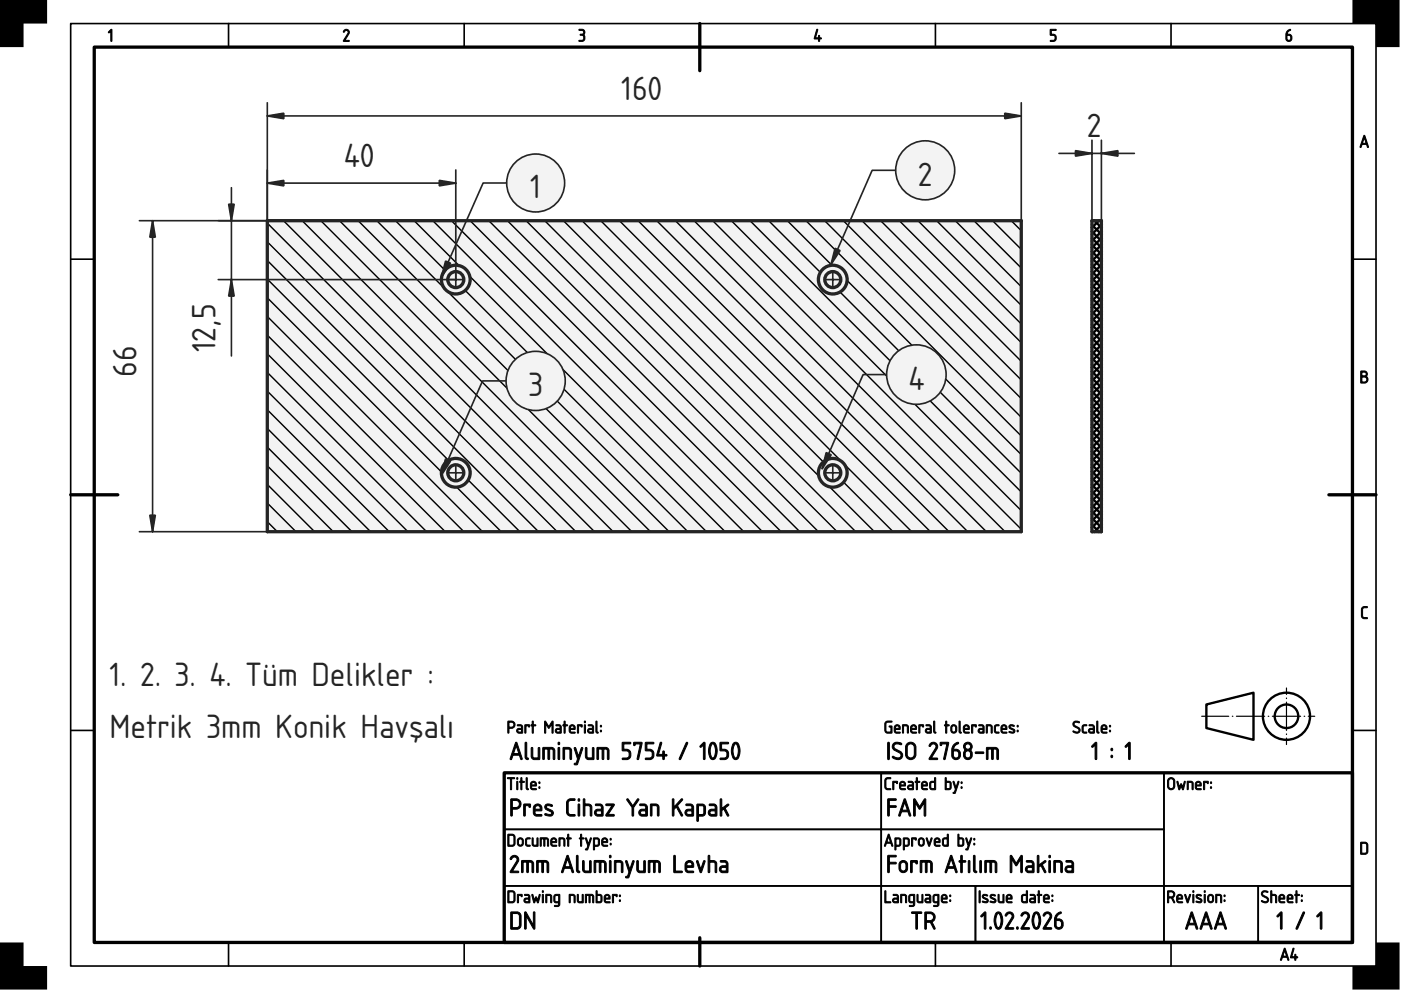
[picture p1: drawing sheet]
<svg xmlns="http://www.w3.org/2000/svg" width="297mm" height="210mm" viewBox="0 0 297 210" stroke-linecap="round" stroke-linejoin="round" font-family="sans-serif">
<defs><g id="words">
<g font-size="6.7" fill="#212529">
<text x="131.7" y="21.2">160</text>
<text x="230.4" y="29.1">2</text>
<text x="72.9" y="35.4">40</text>
<text x="194.6" y="39.4">2</text>
<text x="112.4" y="42">1</text>
<text x="45.7" y="74.7" transform="rotate(-90 45.7 74.7)">12,5</text>
<text x="29" y="79.9" transform="rotate(-90 29 79.9)">66</text>
<text x="192.6" y="82.7">4</text>
<text x="112" y="84">3</text>
<text x="23.2" y="145.4">1. 2. 3. 4. Tüm Delikler :</text>
<text x="23.2" y="156.5">Metrik 3mm Konik Havşalı</text>
</g>
</g></defs>
<path d="M20 10h266.7v189.8h-266.7zM148.4 5v10M15 104.9h10M281.8 104.9h9.9M106.9 163.9h179.8v35.9h-179.8zM148.4 198.8v6" fill="none" stroke="#000" stroke-width=".7"/>
<g fill="none" stroke="#000" stroke-width=".35">
<path d="M15 5h276.7v199.8h-276.7zM48.5 5v5M98.4 5v5M198.3 5v5M248.3 5v5M15 55h5M286.7 55h5M15 154.9h5M286.7 154.9h5M106.9 163.9h79.9v11.9h-79.9zM106.9 175.8h79.9v12h-79.9zM186.8 175.8h60v12h-60z"/>
<path d="M186.8 163.9h60v11.9h-60zM246.8 163.9h39.9v23.9h-39.9zM48.5 199.8v5M98.4 199.8v5M106.9 187.8h79.9v12h-79.9zM186.8 187.8h20v12h-20zM198.3 199.8v5M206.8 187.8h40v12h-40zM246.8 187.8h20v12h-20zM248.3 199.8v5M266.8 187.8h19.9v12h-19.9z"/>
</g>
<g fill="#000" stroke="#000" stroke-width=".21">
<path d="M23.5 6.3l.2 .1v2.2l-.1 .2-.1-.2v-2l-.4 .4-.1-.1zM72.9 6.4a.64 .64 0 0 1 .9-.1 .64 .64 0 0 1 .2 .9l-.9 1.4h.8l.1 .2h-1.2l.9-1.7a.44 .44 0 0 0-.2-.6 .44 .44 0 0 0-.6 .3l-.1-.1zM122.8 6.2a.75 .75 0 0 1 1 .2 .75 .75 0 0 1-.1 1 .82 .82 0 0 1 .2 1.1 .82 .82 0 0 1-1.2 .2l.1-.1a.76 .76 0 0 0 1-.7l-.1-.3-.7-.1v-.2a.47 .47 0 0 0 .7-.2 .47 .47 0 0 0-.2-.6l-.7-.1zM173.2 6.2l.2 .2-.5 1.6h.6l.2-.5 .1 .5 .4 .2-.4 .1-.1 .5-.2-.5-.9-.1zM222.7 6.2h1.1l.1 .1-.1 .2h-.9v.8a.8 .8 0 0 1 1 .5 .8 .8 0 0 1-.6 1l-.6-.1 .6-.1a.54 .54 0 0 0 .4-.6 .54 .54 0 0 0-.5-.5h-.5zM288.8 128.8l.3-.2h.8v.2l-.8 .1-.2 .2v1.4l.2 .4h.7l.1 .2-.8 .1-.4-.4-.1-1.6z"/>
<path d="M272.9 6.6l.6-.4 .1 .2a.79 .79 0 0 0-.6 .9 .75 .75 0 0 1 .9 .8 .75 .75 0 0 1-1.1 .5l-.2-.4a1.82 1.82 0 0 1 .3-1.6zM272.9 7.5v.7a.4 .4 0 0 0 .4 .4 .4 .4 0 0 0 .4-.4l-.2-.6z"/>
<path d="M289.2 28.7l.2 .1 .7 2.3-.1 .2-.3-.7h-.9l-.2 .7-.3-.1zM289.3 29.2l-.4 1.2h.7z"/>
<path d="M288.5 78.7l.7-.1a.65 .65 0 0 1 .7 .4 .65 .65 0 0 1-.2 .8 .77 .77 0 0 1 .3 .8 .77 .77 0 0 1-.6 .6h-.9zM288.7 80v1h.6a.52 .52 0 0 0 .5-.5 .52 .52 0 0 0-.5-.5zM288.7 78.9v.8h.6a.39 .39 0 0 0 .4-.4 .39 .39 0 0 0-.4-.4z"/>
<path d="M107.9 153.1v1.1h.6a.52 .52 0 0 0 .5-.6 .52 .52 0 0 0-.6-.5zM107.7 152.9h.1a1.18 1.18 0 0 1 1.2 .2 .78 .78 0 0 1 .1 .8 .78 .78 0 0 1-.6 .5h-.6v.9l-.2 .1zM109.9 154.8l-.1 .2 .2 .2h.6v-.5zM109.7 153.7h.8l.3 .5v1.2l-.8 .1a.52 .52 0 0 1-.5-.6 .52 .52 0 0 1 .5-.5h.6l-.1-.4-.8-.1zM111.3 153.7l1 .1-.1 .4-.2-.3h-.5v1.4l-.1 .2-.1-.2zM112.9 152.9l.2 .1v.7l.5 .1-.5 .1v1.4l-.1 .2-.2-.2v-1.4l-.2-.1 .2-.1zM115.5 152.9h.2l.7 1.2 .6-1.2h.2v2.5l-.2-.1v-1.8l-.6 .9-.7-.9v1.8l-.2 .1zM118 154.8v.2l.1 .2h.7v-.5zM117.9 153.7h.8l.3 .5v1.2l-.8 .1a.52 .52 0 0 1-.5-.6 .52 .52 0 0 1 .5-.5h.6l-.1-.4-.8-.1zM119.6 152.9l.2 .1v.7l.6 .1-.6 .1v1.4l-.1 .2-.1-.2v-1.4l-.3-.1 .3-.1zM121 154.1l-.1 .3h.8l-.2-.5zM120.9 153.8a.64 .64 0 0 1 .9 0 .64 .64 0 0 1 0 .9h-.9l.1 .5 1 .1-.8 .2a1.06 1.06 0 0 1-.3-1.7zM122.5 153.7l1 .1-.2 .4-.1-.3h-.5v1.4l-.2 .2-.1-.2zM123.9 153.7l.2 .1v1.5l-.1 .2-.1-.2zM123.9 153.1a.17 .17 0 0 1 .3 0 .17 .17 0 0 1-.3 0zM124.9 154.8l-.1 .2 .2 .2h.6v-.5zM124.7 153.7h.9l.3 .5-.1 1.2-.7 .1a.52 .52 0 0 1-.5-.6 .52 .52 0 0 1 .5-.5h.5v-.4l-.9-.1zM126.4 152.9l.2 .1v2l.2 .3-.1 .2-.3-.2-.1-.2zM127.3 154.9h.2v.2h-.2zM127.3 153.8h.2v.3h-.2z"/>
<path d="M109.3 157.4l.3 .1 1.1 3.3-.1 .3-.5-1h-1.3l-.4 .9-.3-.1zM109.4 158.1l-.5 1.7h1.1zM111.4 157.4h.2l.1 .2v2.8l.3 .5a.52 .52 0 0 1-.6-.1 .52 .52 0 0 1-.1-.6zM112.7 158.5h.2l.1 .2v1.8l.3 .2h.8v-2l.2-.2 .2 .2-.1 2.3-1.1 .1a.84 .84 0 0 1-.7-1.2zM115.1 158.5h1.8a.84 .84 0 0 1 .7 1.1v1.2l-.1 .2-.2-.2v-1.7l-.3-.3h-.5v2v.2h-.3v-2.2h-.8v2.1v.1h-.3zM118.4 158.5h.2l.1 .2v2.1l-.2 .2-.2-.2zM118.3 157.6a.25 .25 0 0 1 .5 0 .25 .25 0 0 1-.5 0zM119.4 158.5a1.44 1.44 0 0 1 1.8 .5v1.8l-.2 .2-.2-.2v-1.8l-.3-.2h-.8v2l-.2 .2a3.9 3.9 0 0 1-.1-2.5zM121.8 158.5l.3 .2 .5 1.6 .6-1.7 .2-.1 .2 .2-1.1 3.3-.3 .2-.4-.1-.1-.1 .4-.2 .3-.9zM124.2 158.5h.2l.1 .2v1.8l.3 .2h.8v-2l.2-.2 .1 .2v2.3l-1.1 .1a.84 .84 0 0 1-.7-1.2zM126.6 158.5h1.8a.84 .84 0 0 1 .7 1.1v1.2l-.1 .2-.2-.2-.1-1.7-.2-.3h-.5v2v.2h-.3v-2.2h-.8v2.1v.1h-.3zM132 157.4h1.5l.2 .2-.1 .1h-1.3v1.2a1.14 1.14 0 0 1 1.4 .7 1.14 1.14 0 0 1-.8 1.5h-.8l-.2-.2 .2-.2h.7a.77 .77 0 0 0 .6-.8 .77 .77 0 0 0-.6-.7h-.9zM134.4 157.4h1.5l.3 .1-.8 3.4-.1 .2-.2-.2 .7-3.2h-1.1l-.2 .4-.2-.2zM136.8 157.4h1.6l.2 .2-.1 .1h-1.3v1.2a1.14 1.14 0 0 1 1.4 .7 1.14 1.14 0 0 1-.8 1.5h-.8l-.2-.2 .2-.2h.7a.77 .77 0 0 0 .6-.8 .77 .77 0 0 0-.7-.7h-.8zM140 157.4h.3v.2l-.7 2.4h.9v-.6l.2-.2 .2 .2v.6h.3l.2 .1-.5 .2v.6l-.2 .2-.2-.2v-.6h-1.1l-.2-.2zM145.5 157.4h.3v.3l-1.4 3.2-.4 .1v-.3zM149.1 157.5l.2-.1 .2 .2v3.2l-.2 .2-.2-.2v-2.8l-.5 .4-.2-.1zM151 157.8l-.4 1.2a2.07 2.07 0 0 0 .5 1.7 2.3 2.3 0 0 0 .5-2.3l-.2-.5zM150.7 157.5a.84 .84 0 0 1 .9 .1 .84 .84 0 0 1 .4 .8l.1 .9a2.09 2.09 0 0 1-.8 1.7l-.2 .1a1.53 1.53 0 0 1-.9-1.7l.2-1.3zM152.7 157.4h1.6l.2 .2-.2 .1h-1.3v1.2a1.14 1.14 0 0 1 1.5 .7 1.14 1.14 0 0 1-.9 1.5h-.8l-.2-.2 .2-.2h.7a.77 .77 0 0 0 .6-.8 .77 .77 0 0 0-.6-.7h-.8zM155.8 157.8l-.4 1.2a2.07 2.07 0 0 0 .6 1.7 2.3 2.3 0 0 0 .4-2.3l-.2-.5zM155.6 157.5a.84 .84 0 0 1 .9 .1 .84 .84 0 0 1 .3 .8l.1 .9a2.09 2.09 0 0 1-.7 1.7l-.2 .1a1.53 1.53 0 0 1-.9-1.7l.1-1.3z"/>
<path d="M187.8 153.1l.4-.2h.9l-.1 .2-.9 .1-.3 .3v1.3l.3 .4h.8v-1l-.4-.2 .1-.1 .5 .1v1.4l-.9 .1-.5-.3-.1-1.7zM189.9 154.1l-.1 .3h.8l-.2-.5zM189.8 153.8a.64 .64 0 0 1 .9 0 .64 .64 0 0 1 .1 .9h-1l.2 .5 .9 .1-.8 .2a1.06 1.06 0 0 1-.3-1.7zM191.4 153.7a.88 .88 0 0 1 1.2 .5l-.1 1.3-.1-.2-.1-1.2-.7-.2v1.4l-.2 .1zM193.4 154.1l-.1 .3h.8l-.2-.5zM193.3 153.8a.64 .64 0 0 1 .8 0 .64 .64 0 0 1 .1 .9h-.9l.1 .5 .9 .1-.7 .2a1.06 1.06 0 0 1-.3-1.7zM194.8 153.7l1 .1-.1 .4-.1-.3h-.6v1.4l-.1 .2-.1-.2zM196.5 154.8v.2l.1 .2h.6v-.5zM196.3 153.7h.9l.3 .5-.1 1.2-.7 .1a.52 .52 0 0 1-.5-.6 .52 .52 0 0 1 .5-.5h.5v-.4l-.9-.1zM198 152.9l.2 .1v2l.3 .3-.2 .2-.3-.2-.1-.2zM200.5 152.9l.2 .1v.7l.6 .1-.6 .1v1.4l-.1 .2-.1-.2v-1.4l-.3-.1 .3-.1zM202 154l-.2 .8a.4 .4 0 0 0 .4 .4 .4 .4 0 0 0 .4-.4l-.1-.8zM201.8 153.8a.64 .64 0 0 1 1.1 .4v.6a.64 .64 0 0 1-.7 .6 .64 .64 0 0 1-.6-.6v-.7zM203.4 152.9l.2 .1v2l.2 .3-.1 .2-.3-.2-.1-.2zM204.6 154.1l-.1 .3h.8l-.2-.5zM204.5 153.8a.64 .64 0 0 1 .8 0 .64 .64 0 0 1 .1 .9h-.9l.1 .5 .9 .1-.8 .2a1.06 1.06 0 0 1-.2-1.7zM206 153.7l1 .1-.1 .4-.1-.3h-.6v1.4l-.1 .2-.1-.2zM207.7 154.8l-.1 .2 .2 .2h.6v-.5zM207.5 153.7h.9l.3 .5-.1 1.2-.7 .1a.52 .52 0 0 1-.5-.6 .52 .52 0 0 1 .5-.5h.5v-.4l-.9-.1zM209.1 153.7a.88 .88 0 0 1 1.3 .5l-.1 1.3-.2-.2v-1.2l-.8-.2v1.4l-.2 .1zM210.9 153.8l.8-.2 .1 .3a.52 .52 0 0 0-.6 0 .52 .52 0 0 0-.1 .6v.6l.7 .2a.65 .65 0 0 1-.8 .1 .65 .65 0 0 1-.2-.8zM212.6 154.1l-.1 .3h.7l-.2-.5zM212.4 153.8a.64 .64 0 0 1 .9 0 .64 .64 0 0 1 .1 .9h-.9l.1 .5 .9 .1-.8 .2a1.06 1.06 0 0 1-.3-1.7zM214 153.8a.61 .61 0 0 1 1 .2l-.6-.1-.2 .2 .7 .5a.52 .52 0 0 1 .2 .7 .52 .52 0 0 1-.8 .1l-.4-.1 .2-.2a.45 .45 0 0 0 .5 .2 .45 .45 0 0 0 .3-.4l-.9-.5-.1-.3zM215.7 154.9h.2v.2h-.2zM215.7 153.8h.2v.3h-.2z"/>
<path d="M227.7 153.1a.99 .99 0 0 1 1.2 0l-.1 .2a.6 .6 0 0 0-.7-.2 .6 .6 0 0 0-.3 .6l.8 .5a.73 .73 0 0 1 0 1.2 .73 .73 0 0 1-1.1-.4h.1a.61 .61 0 0 0 .7 .2 .61 .61 0 0 0 .4-.5l-1.1-.7-.1-.5zM229.5 153.8l.8-.2 .1 .3a.52 .52 0 0 0-.6 0 .52 .52 0 0 0-.1 .6v.6l.7 .2a.65 .65 0 0 1-.8 .1 .65 .65 0 0 1-.2-.8zM231.1 154.8l-.1 .2 .2 .2h.6v-.5zM230.9 153.7h.9l.2 .5v1.2l-.7 .1a.52 .52 0 0 1-.5-.6 .52 .52 0 0 1 .5-.5h.5v-.4l-.9-.1zM232.6 152.9l.2 .1v2l.2 .3-.1 .2-.3-.2-.1-.2zM233.8 154.1l-.1 .3h.8l-.2-.5zM233.7 153.8a.64 .64 0 0 1 .8 0 .64 .64 0 0 1 .1 .9h-.9l.1 .5 .9 .1-.8 .2a1.06 1.06 0 0 1-.2-1.7zM235.2 154.9h.2v.2h-.2zM235.2 153.8h.2v.3h-.2z"/>
<path d="M232.2 157.5l.2-.1 .1 .2v3.2l-.1 .2-.2-.2v-2.8l-.5 .4-.3-.1zM235.6 160.2h.3v.4h-.3zM235.6 158.7h.3v.4h-.3zM239.3 157.5l.2-.1 .1 .2v3.2l-.1 .2-.2-.2v-2.8l-.5 .4-.3-.1z"/>
<path d="M107.6 164.9h1.4l.1 .1-.6 .1v2.2l-.2 .2-.1-.2v-2.2h-.6zM109.6 165.7l.2 .1v1.5l-.1 .1-.2-.1zM109.5 165.1a.2 .2 0 0 1 .4 0 .2 .2 0 0 1-.4 0zM110.5 164.9l.2 .1v.7l.5 .1-.5 .1v1.4l-.2 .2-.1-.2v-1.4l-.2-.1 .2-.1zM111.6 164.9l.2 .1v2l.3 .3-.2 .2-.3-.2-.1-.2zM112.8 166l-.1 .4h.8l-.2-.5zM112.7 165.8a.64 .64 0 0 1 .8 0 .64 .64 0 0 1 .1 .9h-.9l.1 .5 .9 .1-.7 .2a1.06 1.06 0 0 1-.3-1.7zM114.3 166.8h.2v.3h-.2zM114.3 165.8h.2v.3h-.2z"/>
<path d="M107.9 177.1v2.1h.8l.3-.4-.1-1.4-.2-.3zM107.7 176.9h1.1l.4 .4v1.7l-.4 .4h-1.1zM110.1 178l-.2 .8a.4 .4 0 0 0 .5 .4 .4 .4 0 0 0 .3-.4l-.1-.8zM109.9 177.8a.64 .64 0 0 1 1.1 .4v.6a.64 .64 0 0 1-.7 .6 .64 .64 0 0 1-.6-.6v-.7zM111.5 177.8l.8-.2 .1 .2a.52 .52 0 0 0-.6 .1 .52 .52 0 0 0-.1 .6v.5l.7 .3a.65 .65 0 0 1-.8 .1 .65 .65 0 0 1-.2-.8zM112.8 177.7l.2 .1 .1 1.2 .2 .2h.5v-1.4l.2-.2 .1 .2v1.6h-1a1.76 1.76 0 0 1-.3-1.7zM114.6 177.6l1.4 .1a1.46 1.46 0 0 1 .2 1.7l-.1-.1-.1-1.3-.2-.1h-.3v1.4l-.1 .1-.1-.1v-1.4h-.5v1.4l-.3 .1zM117.1 178l-.1 .4h.8l-.2-.5zM117 177.8a.64 .64 0 0 1 .8 0 .64 .64 0 0 1 .1 .9h-.9l.1 .5 .9 .1-.7 .1a1.06 1.06 0 0 1-.3-1.6zM118.5 177.7a.88 .88 0 0 1 1.3 .5l-.1 1.2-.2-.1v-1.3l-.8-.1v1.4l-.2 .1zM120.4 176.9l.2 .1v.6l.5 .2-.5 .1v1.4l-.1 .1-.1-.1v-1.4l-.3-.1 .3-.2zM123.1 176.9l.2 .1v.6l.5 .2-.5 .1v1.4l-.1 .1-.1-.1v-1.4l-.3-.1 .3-.2zM124.1 177.7l.3 .1 .3 1.1 .5-1.2 .1-.1 .1 .2-.9 2.4-.4-.1 .3-.1 .2-.7zM126.1 177.9v1.3h.6l.2-.3-.1-.8-.1-.2zM125.8 177.7a.86 .86 0 0 1 1.3 .5v.3a.7 .7 0 0 1-.5 .9h-.5l-.1 .8h-.2zM127.9 178l-.1 .4h.8l-.2-.5zM127.8 177.8a.64 .64 0 0 1 .8 0 .64 .64 0 0 1 .1 .9h-.9l.1 .5 .9 .1-.7 .1a1.06 1.06 0 0 1-.3-1.6zM129.4 178.8h.2v.3h-.2zM129.4 177.8h.2v.3h-.2z"/>
<path d="M108.6 169.7v1.5h.8a.75 .75 0 0 0 .7-.8 .75 .75 0 0 0-.8-.7zM108.3 169.4h.2a1.69 1.69 0 0 1 1.7 .3 1.1 1.1 0 0 1 .2 1.2 1.1 1.1 0 0 1-1 .7h-.8v1.2v.2h-.3zM111.1 170.5h1.2l.2 .1-.2 .6-.1-.1-.1-.3h-.7v2l-.2 .2a3.9 3.9 0 0 1-.1-2.5zM113.6 171l-.2 .6h1.2a.58 .58 0 0 0-.3-.7 .58 .58 0 0 0-.7 .1zM113.4 170.7a.92 .92 0 0 1 1.2 0 .92 .92 0 0 1 .1 1.2h-1.3l.2 .7 1.1 .1 .2 .2-.2 .1h-.9a.89 .89 0 0 1-.7-1.1 1.14 1.14 0 0 1 .3-1.2zM115.7 170.7a1.19 1.19 0 0 1 1.4 .1l-.1 .2-.6-.2a.34 .34 0 0 0-.4 .1 .34 .34 0 0 0-.1 .4l1 .5a.71 .71 0 0 1 .3 1 .71 .71 0 0 1-1 .2l-.7-.2v-.3h.2a.78 .78 0 0 0 1.3-.1l-.3-.3-.8-.4a.65 .65 0 0 1-.2-1zM120.4 169.6a1.46 1.46 0 0 1 1.5-.1l-.2 .2-1 .1-.2 .5v2.1l.5 .3h.9l-.1 .3h-1.1l-.5-.4-.1-2.4zM122.6 170.5h.3v.2v2.1l-.2 .2-.1-.2zM122.5 169.6a.25 .25 0 0 1 .5 0 .25 .25 0 0 1-.5 0zM123.7 169.4h.3v1.1a1.34 1.34 0 0 1 1.3 .2l.2 .5-.1 1.8h-.2l-.1-.2v-1.8l-.4-.2h-.7v2v.2h-.3zM126.5 172l-.1 .5 .2 .2h.9v-.8zM126.3 170.5h1.1l.5 .5v1.9l-.2 .1h-1a.74 .74 0 0 1-.7-.7 .74 .74 0 0 1 .7-.7h.8v-.6l-.2-.2h-1zM128.5 170.5h1.7v.3l-1.3 1.9h1.2h.1v.3h-1.7v-.3l1.2-1.9h-1.1h-.1zM132.9 169.4l.3 .1 1 1.3 .9-1.4h.3v.2a3.3 3.3 0 0 0-1.1 3.4h-.3a3.4 3.4 0 0 0-1.1-3.5zM135.9 172l-.1 .5 .2 .2h.9v-.8zM135.7 170.5h1.1l.4 .5 .1 1.9-.2 .1h-1a.74 .74 0 0 1-.7-.7 .74 .74 0 0 1 .7-.7h.8v-.6l-.2-.2h-1zM137.9 170.5a1.44 1.44 0 0 1 1.8 .5v1.8l-.1 .2-.2-.2-.1-1.8-.3-.2h-.8v2l-.1 .2a3.9 3.9 0 0 1-.2-2.5zM142.6 169.4l.3 .1v1.6l1.5-1.7h.3v.3l-1.1 1.1 1.1 1.9a.18 .18 0 0 1 0 .3 .18 .18 0 0 1-.3-.1l-1-1.8-.5 .5-.1 1.4h-.2zM145.7 172l-.1 .5 .2 .2h.9v-.8zM145.5 170.5h1l.5 .5v1.9l-.1 .1h-1a.74 .74 0 0 1-.7-.7 .74 .74 0 0 1 .7-.7h.8v-.6l-.2-.2h-1zM148.1 170.8v1.9h.9l.2-.4v-1.2l-.2-.2zM147.8 170.5a1.38 1.38 0 0 1 1.8 .5v.2a1.71 1.71 0 0 1-.5 1.8h-1l-.1 1.1h-.2zM150.6 172v.5l.2 .2h.8v-.8zM150.4 170.5h1.1l.5 .5v1.9l-.2 .1h-.9a.74 .74 0 0 1-.7-.7 .74 .74 0 0 1 .7-.7h.7v-.6l-.2-.2h-1zM152.7 169.4h.3v.2v1.8l1.2-.9h.3l-.1 .3-.7 .5 .8 1.5v.2l-.3-.1-.7-1.4-.5 .4v1.1h-.3z"/>
<path d="M187.8 165l.3-.1h.7v.2l-.7 .1-.2 .2-.1 1.4 .3 .4h.7v.2h-.8l-.4-.4v-1.5zM189.3 165.7l1 .1-.1 .4-.1-.3h-.6v1.4l-.1 .1-.1-.1zM191 166v.4h.7l-.2-.5zM190.9 165.8a.64 .64 0 0 1 .9 0 .64 .64 0 0 1 .1 .9h-.9l.1 .5 .9 .1-.8 .2a1.06 1.06 0 0 1-.3-1.7zM192.7 166.7v.3l.1 .2h.6v-.5zM192.6 165.7h.8l.3 .4v1.3l-.8 .1a.52 .52 0 0 1-.5-.6 .52 .52 0 0 1 .5-.5h.5v-.4l-.8-.1zM194.3 164.9l.2 .1v.7l.5 .1-.5 .1v1.4l-.1 .2-.1-.2v-1.4l-.3-.1 .3-.1zM195.7 166l-.1 .4h.8l-.2-.5zM195.6 165.8a.64 .64 0 0 1 .8 0 .64 .64 0 0 1 .1 .9h-.9l.1 .5 .9 .1-.7 .2a1.06 1.06 0 0 1-.3-1.7zM197.5 165.9l-.2 .3 .1 .9 .7 .1v-1.3zM197.2 165.8l.3-.1 .6-.1v-.6l.3-.1-.1 2.5h-.9l-.3-.3zM200.6 165.9v1.3h.5a.91 .91 0 0 0 .2-1.2zM200.4 164.9l.2 .1v.6l.7 .1 .3 .3 .1 1-.3 .4-1-.1zM202.1 165.7l.2 .1 .4 1.1 .4-1.1 .1-.1 .1 .1-.9 2.4-.3-.1 .2-.1 .3-.7zM203.8 166.8h.2v.3h-.2zM203.8 165.8h.2v.3h-.2z"/>
<path d="M188.3 176.9l.2 .1 .8 2.3-.1 .1-.3-.6h-1l-.2 .6-.2-.1zM188.4 177.4l-.4 1.1h.8zM190 177.9v1.3h.6l.2-.3-.1-.8-.1-.2zM189.8 177.7a.86 .86 0 0 1 1.2 .5v.3a.7 .7 0 0 1-.5 .9h-.5l-.1 .8h-.1zM191.8 177.9v1.3h.6l.1-.3v-.8l-.1-.2zM191.5 177.7a.86 .86 0 0 1 1.3 .5v.3a.7 .7 0 0 1-.5 .9h-.5l-.1 .8h-.2zM193.3 177.7h1l-.1 .4-.2-.2h-.5v1.4l-.1 .1-.1-.1zM195.1 178l-.2 .8a.4 .4 0 0 0 .5 .4 .4 .4 0 0 0 .3-.4l-.1-.8zM194.9 177.8a.64 .64 0 0 1 1.1 .4v.6a.64 .64 0 0 1-.7 .6 .64 .64 0 0 1-.6-.6v-.7zM196.4 177.7l.2 .1 .4 1.1 .4-1.2h.2l-.6 1.7zM198.4 178l-.1 .4h.8l-.2-.5zM198.3 177.8a.64 .64 0 0 1 .8 0 .64 .64 0 0 1 .1 .9h-.9l.1 .5 .9 .1-.7 .1a1.06 1.06 0 0 1-.3-1.6zM200.2 177.9l-.2 .3 .1 .8 .7 .2v-1.3zM199.9 177.8l.3-.2h.6v-.6l.2-.1v2.5h-.9l-.3-.3zM203.3 177.9v1.3h.5a.91 .91 0 0 0 .2-1.2zM203.1 176.9l.2 .1v.6l.7 .1 .3 .3 .1 1-.4 .4-.9-.1zM204.8 177.7l.2 .1 .4 1.1 .4-1.2 .1-.1 .1 .2-.9 2.4-.4-.1 .3-.1 .2-.7zM206.5 178.8h.2v.3h-.2zM206.5 177.8h.2v.3h-.2z"/>
<path d="M188.2 169.4h1.6l.2 .1-.2 .2h-1.2v1.1h1.2l.2 .2-.2 .2h-1.2v1.6l-.2 .2-.2-.2zM191.7 169.4l.3 .1 1.1 3.3-.2 .2-.4-.9h-1.4l-.3 .9-.3-.1zM191.8 170.1l-.5 1.7h1.1zM193.7 169.4h.3l1 1.6 .9-1.5 .3-.1v3.6h-.2l-.1-.2v-2.6l-.9 1.4-.9-1.4v2.6l-.1 .2h-.3z"/>
<path d="M188.2 157.4h.3l.1 .2v3.2l-.2 .3-.2-.3zM189.4 157.6a1.41 1.41 0 0 1 1.8 .1l-.2 .2a.92 .92 0 0 0-1.5 .4l.4 .5a1.9 1.9 0 0 1 1.4 1.1 1.07 1.07 0 0 1-.5 1.1 1.07 1.07 0 0 1-1.2-.1l-.4-.3 .2-.3a1.19 1.19 0 0 0 1.6 0 .58 .58 0 0 0-.3-.7l-1.4-.8-.1-.5zM192.6 157.9l-.2 .6v1.5a.75 .75 0 0 0 .7 .7 .75 .75 0 0 0 .7-.7v-1.5a.75 .75 0 0 0-.4-.7 .75 .75 0 0 0-.8 .1zM192.3 157.7a1.1 1.1 0 0 1 1.2-.3 1.1 1.1 0 0 1 .7 1.1v1.4a1.1 1.1 0 0 1-1.1 1.2 1.1 1.1 0 0 1-1.1-1.1v-1.9zM197.2 157.6a.92 .92 0 0 1 1.3 0 .92 .92 0 0 1 .2 1.2l-1.2 1.9h1.1l.2 .1v.2h-1.8v-.2l1.3-2.1a.6 .6 0 0 0-.2-1 .6 .6 0 0 0-.9 .5l-.2-.1zM199.4 157.4h1.5l.2 .1-.7 3.4-.2 .2-.1-.2 .7-3.2h-1.1l-.2 .4-.2-.2zM202.2 157.9l.8-.5 .3 .2a1.88 1.88 0 0 0-1.1 1.3 1.12 1.12 0 0 1 1.4 .9 1.12 1.12 0 0 1-1.2 1.2l-.5-.4-.1-.4a2.91 2.91 0 0 1 .2-2.1zM202.1 159.2v1a.57 .57 0 0 0 .6 .5 .57 .57 0 0 0 .6-.5l-.2-.8-.2-.2zM204.8 159.4a.8 .8 0 0 0 .4 1.3 .71 .71 0 0 0 .6-.9 .71 .71 0 0 0-1-.4zM204.6 158.3a.6 .6 0 0 0 1.2 0 .6 .6 0 0 0-1.2 0zM204.6 157.6a.92 .92 0 0 1 1.3 .1 .92 .92 0 0 1-.1 1.3 1.07 1.07 0 0 1 .3 1.5 1.07 1.07 0 0 1-1.5 .3l-.3-.6a1.15 1.15 0 0 1 .4-1.2 .92 .92 0 0 1-.1-1.4zM206.8 159.5l1.6-.1 .2 .2-.2 .2h-1.5l-.1-.1zM209.2 158.5h1.7a.84 .84 0 0 1 .8 1.1v1.2l-.2 .2-.2-.2v-1.7l-.2-.3h-.5v2v.2h-.3l-.1-2.2h-.7v2.1l-.1 .1h-.2z"/>
<path d="M248 165.2l-.2 .4v1.1a.52 .52 0 0 0 .5 .5 .52 .52 0 0 0 .5-.5v-1.3l-.5-.3zM247.8 165.1a.77 .77 0 0 1 .8-.2 .77 .77 0 0 1 .5 .7v1.1a.77 .77 0 0 1-.8 .8 .77 .77 0 0 1-.8-.8l.1-1.3zM249.5 165.7h.3l.3 1.2 .3-.7 .4 .7 .3-1.1 .2-.1-.4 1.7-.2-.1-.3-.7-.2 .7-.3 .1zM251.7 165.7a.88 .88 0 0 1 1.3 .5l-.1 1.2-.2-.1v-1.3l-.8-.1v1.4l-.2 .1zM253.8 166l-.1 .4h.8l-.3-.5zM253.6 165.8a.64 .64 0 0 1 .9 0 .64 .64 0 0 1 .1 .9h-.9l.1 .5 .9 .1-.8 .2a1.06 1.06 0 0 1-.3-1.7zM255.2 165.7l1 .1-.1 .4-.2-.3h-.5v1.4l-.1 .1-.1-.1zM256.7 166.8h.2v.3h-.2zM256.7 165.8h.2v.3h-.2z"/>
<path d="M107.9 189.1v2.1h.8l.3-.4-.1-1.5-.2-.2zM107.7 188.9h1.1l.4 .4v1.7l-.4 .4h-1.1zM109.7 189.7h1l-.1 .4-.1-.2h-.6v1.4l-.1 .1-.1-.1zM111.4 190.7l-.1 .3 .2 .2h.6v-.6zM111.2 189.6l.9 .1 .3 .4-.1 1.3h-.7a.52 .52 0 0 1-.5-.5 .52 .52 0 0 1 .5-.5h.5v-.4l-.9-.2zM112.8 189.7h.2l.3 1.2 .4-.8 .3 .8 .3-1.2h.2l-.4 1.7-.2-.1-.3-.7-.2 .7-.2 .1zM115 189.7l.2 .1v1.5l-.1 .1-.1-.1zM115 189a.17 .17 0 0 1 .3 0 .17 .17 0 0 1-.3 0zM115.7 189.6a.88 .88 0 0 1 1.3 .6l-.1 1.2-.2-.1v-1.3l-.8-.1v1.4l-.2 .1zM117.7 190v1l.1 .2h.6v-1.3zM117.6 189.8l1-.2a4 4 0 0 1 .1 2.3 .86 .86 0 0 1-1.2 .2l.8-.2 .1-.5a.72 .72 0 0 1-.8-.1 .72 .72 0 0 1-.2-.7zM120.7 189.6a.88 .88 0 0 1 1.3 .6l-.2 1.2-.1-.1v-1.3l-.8-.1v1.4l-.2 .1zM122.4 189.7l.2 .1v1.2l.3 .2h.5v-1.4l.1-.2 .2 .2-.1 1.6h-.9a1.76 1.76 0 0 1-.3-1.7zM124.1 189.6h1.5a1.46 1.46 0 0 1 .2 1.8l-.2-.1v-1.3l-.2-.1h-.3v1.4l-.1 .1-.1-.1v-1.4h-.6v1.4l-.2 .1zM126.6 189.9v1.3h.5a.91 .91 0 0 0 .2-1.3zM126.4 188.9l.2 .1v.6h.7l.3 .3 .1 1.1-.4 .4-.9-.1zM128.4 190l-.1 .4h.8l-.2-.5zM128.3 189.8a.64 .64 0 0 1 .9 0 .64 .64 0 0 1 .1 .8h-1l.2 .5 .9 .2-.8 .1a1.06 1.06 0 0 1-.3-1.6zM129.9 189.7h1l-.1 .4-.2-.2h-.5v1.4l-.1 .1-.2-.1zM131.3 190.8h.2v.3h-.2zM131.3 189.8h.2v.3h-.2z"/>
<path d="M108.4 181.6a.92 .92 0 0 1 1.3 0 .92 .92 0 0 1 .1 1.2l-1.2 1.9h1.2h.1v.3h-1.7v-.2l1.3-2.2a.6 .6 0 0 0-.3-.9 .6 .6 0 0 0-.8 .5l-.3-.1zM110.6 182.5l1.8-.1a.84 .84 0 0 1 .7 1.2v1.2l-.1 .2-.2-.2v-1.8l-.3-.2h-.5v2v.2h-.3v-2.2h-.8v2v.2h-.3zM113.8 182.5l1.8-.1a.84 .84 0 0 1 .7 1.2v1.2l-.1 .2-.2-.2v-1.8l-.3-.2h-.5v2v.2h-.3v-2.2h-.8v2v.2h-.3zM120.2 181.4l.3 .1 1.1 3.3-.2 .2-.4-.9h-1.3l-.4 .9-.3-.1zM120.3 182.1l-.5 1.7h1.1zM122.3 181.4h.2l.1 .2v2.8l.3 .5a.52 .52 0 0 1-.6-.1 .52 .52 0 0 1-.1-.7zM123.6 182.5h.2l.1 .2v1.7l.3 .3h.8v-2l.2-.2 .1 .2v2.3h-1.1a.84 .84 0 0 1-.7-1.1zM126 182.5l1.8-.1a.84 .84 0 0 1 .7 1.2v1.2l-.1 .2-.2-.2-.1-1.8-.2-.2h-.5v2v.2h-.3v-2.2h-.8v2v.2h-.3zM129.2 182.5h.3l.1 .1v2.2l-.2 .2-.2-.2zM129.2 181.6a.25 .25 0 0 1 .5 0 .25 .25 0 0 1-.5 0zM130.3 182.5a1.44 1.44 0 0 1 1.8 .5v1.8l-.2 .2-.2-.2v-1.8l-.3-.2h-.8v2l-.2 .2a3.9 3.9 0 0 1-.1-2.5zM132.7 182.5l.3 .1 .5 1.7 .6-1.7 .2-.1 .2 .1-1.1 3.4-.3 .1h-.4l-.1-.1 .4-.2 .3-.9zM135 182.5h.3v.2l.1 1.7 .3 .3h.8v-2l.2-.2 .1 .2v2.3h-1.1a.84 .84 0 0 1-.7-1.1zM137.5 182.5l1.7-.1a.84 .84 0 0 1 .8 1.2v1.2l-.2 .2-.1-.2-.1-1.8-.2-.2h-.5v2v.2h-.3l-.1-2.2h-.7v2v.2h-.3zM142.9 181.4h.2l.1 .1v3.2h1.3h.1v.3h-1.7zM145.7 183l-.1 .6h1.1a.58 .58 0 0 0-.2-.7 .58 .58 0 0 0-.8 .1zM145.6 182.7a.92 .92 0 0 1 1.2 0 .92 .92 0 0 1 .1 1.2h-1.3l.2 .7 1.1 .1 .2 .2-.2 .1h-.9a.89 .89 0 0 1-.8-1.1 1.14 1.14 0 0 1 .4-1.2zM147.7 182.5l.3 .1 .6 1.7 .5-1.7 .2-.1 .2 .1-.7 2.3-.2 .1-.2-.1zM150.2 181.4h.2l.1 1.1a1.34 1.34 0 0 1 1.3 .2l.2 .5-.1 1.8h-.2l-.1-.2v-1.8l-.4-.2h-.7v2l-.1 .2h-.2zM153 184l-.1 .4 .2 .2 .9 .1v-.8zM152.7 182.5h1.1l.5 .5v1.9l-.2 .1h-.9a.74 .74 0 0 1-.7-.7 .74 .74 0 0 1 .7-.7h.8v-.6l-.2-.2h-1.1z"/>
<path d="M108.6 193.7v3l1.2-.1 .3-.5v-2l-.4-.4zM108.3 193.4h1.5l.6 .6v2.4l-.6 .6h-1.5zM111.3 193.4h.3l1.5 2.8v-2.7v-.1h.3v3.6l-.3-.1-1.5-2.7v2.6l-.1 .2h-.2z"/>
<path d="M187.6 188.9l.2 .1v2.2h.9l.1 .2h-1.2zM189.5 190.7v.3l.1 .2h.7v-.6zM189.4 189.6l.8 .1 .3 .4v1.3h-.8a.52 .52 0 0 1-.5-.5 .52 .52 0 0 1 .5-.5h.6l-.1-.4-.8-.2zM191 189.6a.88 .88 0 0 1 1.2 .6l-.1 1.2-.1-.1v-1.3l-.8-.1v1.4l-.2 .1zM193 190l-.1 1 .2 .2h.6v-1.3zM192.8 189.8l1-.2a4 4 0 0 1 .1 2.3 .86 .86 0 0 1-1.1 .2l.7-.2 .2-.5a.72 .72 0 0 1-.8-.1 .72 .72 0 0 1-.2-.7zM194.4 189.7l.3 .1v1.2l.2 .2h.5v-1.4l.2-.2 .1 .2v1.6h-1a1.76 1.76 0 0 1-.3-1.7zM196.4 190.7l-.1 .3 .2 .2h.6v-.6zM196.2 189.6l.9 .1 .3 .4-.1 1.3h-.7a.52 .52 0 0 1-.5-.5 .52 .52 0 0 1 .5-.5h.5v-.4l-.9-.2zM198.1 190v1l.1 .2h.6v-1.3zM197.9 189.8l1.1-.2a4 4 0 0 1 0 2.3 .86 .86 0 0 1-1.1 .2l.8-.2 .1-.5a.72 .72 0 0 1-.8-.1 .72 .72 0 0 1-.2-.7zM199.9 190l-.1 .4h.8l-.2-.5zM199.8 189.8a.64 .64 0 0 1 .8 0 .64 .64 0 0 1 .1 .8h-.9l.1 .5 .9 .2-.7 .1a1.06 1.06 0 0 1-.3-1.6zM201.4 190.8h.2v.3h-.2zM201.4 189.8h.2v.3h-.2z"/>
<path d="M188.2 181.4l1.6-.1 .2 .2-.2 .2h-1.2v1.1h1.2l.2 .2-.2 .2h-1.2v1.6l-.2 .2-.2-.2zM191.1 182.9l-.1 .3-.1 .9a.57 .57 0 0 0 .7 .6 .57 .57 0 0 0 .5-.6v-.9l-.2-.2-.4-.2zM190.9 182.6a.92 .92 0 0 1 1.5 .7 1.51 1.51 0 0 1-.3 1.5 .92 .92 0 0 1-1 .1 .92 .92 0 0 1-.5-.8v-1zM193.1 182.5l1.2-.1 .2 .2-.1 .6-.2-.1v-.3h-.8v2l-.2 .2a3.9 3.9 0 0 1-.1-2.5zM195.2 182.5l1.7-.1a.84 .84 0 0 1 .8 1.2v1.2l-.2 .2-.2-.2v-1.8l-.2-.2h-.5v2l-.1 .2h-.3v-2.2h-.8v2v.2h-.3zM201.6 181.4l.2 .1 1.1 3.3-.1 .2-.5-.9h-1.3l-.3 .9-.3-.1zM201.7 182.1l-.6 1.7h1.1zM203.7 181.4h.3v.1v1h.6l.2 .2-.2 .1h-.6v2l-.1 .2-.2-.2v-2l-.4-.2 .4-.1zM205.3 182.5l.3 .1v2.2l-.1 .2-.2-.2zM206.4 181.4h.3v.2v2.8l.4 .5a.52 .52 0 0 1-.6-.1 .52 .52 0 0 1-.1-.7zM207.8 182.5l.3 .1v2.2l-.2 .2-.2-.2zM208.8 182.5l1.8-.1a.84 .84 0 0 1 .8 1.2v1.2l-.2 .2-.2-.2v-1.8l-.2-.2h-.5v2l-.1 .2h-.3v-2.2h-.8v2v.2h-.3zM214.2 181.4h.3l1 1.6 .9-1.6h.3v3.6h-.2l-.1-.2v-2.6l-.9 1.4-1-1.4v2.6v.2h-.3zM217.9 184l-.1 .4 .2 .2 .9 .1v-.8zM217.6 182.5h1.1l.5 .5v1.9l-.2 .1h-.9a.74 .74 0 0 1-.7-.7 .74 .74 0 0 1 .7-.7h.8v-.6l-.2-.2h-1.1zM220 181.4h.2l.1 .2v1.8l1.1-.9h.3v.3l-.7 .5 .7 1.5v.2l-.3-.1-.7-1.4-.4 .3-.1 1.2h-.2zM222.4 182.5h.3v.1v2.2l-.1 .2-.2-.2zM222.4 181.6a.24 .24 0 0 1 .4 0 .24 .24 0 0 1-.4 0zM223.5 182.5a1.44 1.44 0 0 1 1.7 .5l.1 1.8-.2 .2-.2-.2v-1.8l-.4-.2h-.7v2l-.2 .2a3.9 3.9 0 0 1-.1-2.5zM226.3 184l-.1 .4 .2 .2 .9 .1v-.8zM226 182.5h1.1l.5 .5v1.9l-.2 .1h-.9a.74 .74 0 0 1-.7-.7 .74 .74 0 0 1 .7-.7h.8l-.1-.6-.2-.2h-1z"/>
<path d="M193.3 193.4l2-.1 .1 .2-.1 .2h-.8v3.1l-.2 .2-.1-.2v-3.1l-.9-.1zM196.4 193.7v1.5a1.06 1.06 0 0 0 1.5-.8l-.1-.3-.4-.4zM196.1 193.4h.2a1.71 1.71 0 0 1 1.7 .4 1.11 1.11 0 0 1-.4 1.7l.6 1.2v.3l-.3-.1-.7-1.3h-.8v1.2v.2h-.3z"/>
<path d="M207.6 188.9l.2 .1v2.3l-.1 .1-.1-.1zM208.4 189.8a.61 .61 0 0 1 1 .2l-.7-.1-.2 .2 .8 .5a.52 .52 0 0 1 .1 .7 .52 .52 0 0 1-.8 .1l-.3-.2 .1-.1a.45 .45 0 0 0 .5 .1 .45 .45 0 0 0 .4-.3l-.9-.5-.1-.3zM210 189.8a.61 .61 0 0 1 1 .2l-.6-.1-.3 .2 .8 .5a.52 .52 0 0 1 .1 .7 .52 .52 0 0 1-.7 .1l-.4-.2 .2-.1a.45 .45 0 0 0 .5 .1 .45 .45 0 0 0 .3-.3l-.9-.5-.1-.3zM211.6 189.7l.2 .1 .1 1.2 .2 .2h.5v-1.4l.2-.2 .1 .2-.1 1.6h-.9a1.76 1.76 0 0 1-.3-1.7zM213.6 190v.4h.7l-.2-.5zM213.5 189.8a.64 .64 0 0 1 .9 0 .64 .64 0 0 1 .1 .8h-.9l.1 .5 .9 .2-.8 .1a1.06 1.06 0 0 1-.3-1.6zM216.9 189.9l-.1 .3v.8l.8 .2v-1.3zM216.7 189.8l.2-.2h.7v-.6l.2-.1v2.5h-.9l-.3-.3zM218.6 190.7l-.1 .3 .2 .2h.6v-.6zM218.4 189.6l.9 .1 .2 .4v1.3h-.7a.52 .52 0 0 1-.5-.5 .52 .52 0 0 1 .5-.5h.5v-.4l-.9-.2zM220.2 188.9l.2 .1v.6l.5 .2-.5 .1v1.4l-.2 .1-.1-.1v-1.4l-.2-.1 .2-.2zM221.6 190l-.1 .4h.8l-.3-.5zM221.4 189.8a.64 .64 0 0 1 .9 0 .64 .64 0 0 1 .1 .8h-.9l.1 .5 .9 .2-.8 .1a1.06 1.06 0 0 1-.3-1.6zM223 190.8h.2v.3h-.2zM223 189.8h.2v.3h-.2z"/>
<path d="M208.7 193.4l.2-.1 .1 .2v3.3l-.1 .2-.2-.2v-2.9l-.5 .5-.3-.1zM209.9 196.6h.3v.4h-.3zM211.5 193.7l-.4 1.3a2.07 2.07 0 0 0 .6 1.7 2.3 2.3 0 0 0 .4-2.3l-.2-.6zM211.3 193.5a.84 .84 0 0 1 .9 0 .84 .84 0 0 1 .3 .9l.1 .9a2.09 2.09 0 0 1-.7 1.7h-.2a1.53 1.53 0 0 1-.9-1.7l.1-1.2zM213.4 193.6a.92 .92 0 0 1 1.2-.1 .92 .92 0 0 1 .2 1.3l-1.2 1.9h1.2h.1v.3h-1.7l-.1-.2 1.4-2.2a.6 .6 0 0 0-.3-.9 .6 .6 0 0 0-.8 .5l-.3-.1zM215.6 196.6h.2l.1 .4h-.3zM216.7 193.6a.92 .92 0 0 1 1.3-.1 .92 .92 0 0 1 .1 1.3l-1.1 1.9h1.1h.1v.3h-1.7v-.2l1.3-2.2a.6 .6 0 0 0-.3-.9 .6 .6 0 0 0-.8 .5l-.2-.1zM219.6 193.7l-.4 1.3a2.07 2.07 0 0 0 .5 1.7 2.3 2.3 0 0 0 .5-2.3l-.2-.6zM219.3 193.5a.84 .84 0 0 1 .9 0 .84 .84 0 0 1 .4 .9v.9a2.09 2.09 0 0 1-.7 1.7h-.2a1.53 1.53 0 0 1-.9-1.7l.2-1.2zM221.4 193.6a.92 .92 0 0 1 1.3-.1 .92 .92 0 0 1 .1 1.3l-1.2 1.9h1.2h.1v.3h-1.7v-.2l1.3-2.2a.6 .6 0 0 0-.3-.9 .6 .6 0 0 0-.8 .5l-.3-.1zM224 193.9l.8-.5 .2 .1a1.88 1.88 0 0 0-1.1 1.3 1.12 1.12 0 0 1 1.5 .9 1.12 1.12 0 0 1-1.2 1.3l-.5-.4-.1-.4a2.91 2.91 0 0 1 .2-2.1zM223.9 195.2v1a.57 .57 0 0 0 .6 .5 .57 .57 0 0 0 .6-.6l-.2-.7-.3-.2z"/>
<path d="M247.8 189.1v1a.65 .65 0 0 0 .8 0 .65 .65 0 0 0 .1-.8zM247.6 188.9h.1a1.2 1.2 0 0 1 1.2 .2 .78 .78 0 0 1-.3 1.2l.4 1.1-.2-.1-.4-.9h-.6v.9l-.2 .1zM249.8 190l-.1 .4h.8l-.2-.5zM249.7 189.8a.64 .64 0 0 1 .8 0 .64 .64 0 0 1 .1 .8h-.9l.1 .5 1 .2-.8 .1a1.06 1.06 0 0 1-.3-1.6zM251.2 189.7h.2l.4 1.2 .4-1.2h.2l-.6 1.7zM252.9 189.7l.2 .1v1.5l-.1 .1-.1-.1zM252.9 189a.17 .17 0 0 1 .3 0 .17 .17 0 0 1-.3 0zM253.7 189.8a.61 .61 0 0 1 1 .2l-.6-.1-.3 .2 .8 .5a.52 .52 0 0 1 .1 .7 .52 .52 0 0 1-.8 .1l-.3-.2 .2-.1a.45 .45 0 0 0 .4 .1 .45 .45 0 0 0 .4-.3l-.9-.5-.1-.3zM255.3 189.7l.3 .1v1.5l-.2 .1-.1-.1zM255.3 189a.17 .17 0 0 1 .3 0 .17 .17 0 0 1-.3 0zM256.4 190l-.1 .8a.4 .4 0 0 0 .4 .4 .4 .4 0 0 0 .4-.5l-.2-.7zM256.3 189.8a.64 .64 0 0 1 1 .4v.6a.64 .64 0 0 1-.6 .6 .64 .64 0 0 1-.7-.6l.1-.7zM257.8 189.6a.88 .88 0 0 1 1.2 .6l-.1 1.2-.1-.1v-1.3l-.8-.1v1.4l-.2 .1zM259.5 190.8h.2v.3h-.2zM259.5 189.8h.2v.3h-.2z"/>
<path d="M252.6 193.4l.2 .1 1.1 3.3-.1 .2-.5-.9h-1.3l-.3 .9-.3-.1zM252.7 194.1l-.6 1.7h1.1zM255.6 193.4l.3 .1 1.1 3.3-.2 .2-.4-.9h-1.4l-.3 .9-.3-.1zM255.7 194.1l-.5 1.7h1.1zM258.7 193.4l.2 .1 1.1 3.3-.1 .2-.5-.9h-1.3l-.3 .9-.3-.1zM258.8 194.1l-.6 1.7h1.1z"/>
<path d="M267.6 189a.99 .99 0 0 1 1.2 .1l-.1 .1a.6 .6 0 0 0-.6-.1 .6 .6 0 0 0-.4 .5l.9 .6a.73 .73 0 0 1 0 1.2 .73 .73 0 0 1-1.1-.4l.1-.1a.61 .61 0 0 0 .6 .3 .61 .61 0 0 0 .5-.6l-1.1-.7-.2-.4zM269.4 188.9h.2l.1 .7 .7 .1 .3 .2v1.5l-.3-.1v-1.3l-.3-.1h-.4v1.4l-.3 .1zM271.5 190l-.1 .4h.8l-.3-.5zM271.3 189.8a.64 .64 0 0 1 .9 0 .64 .64 0 0 1 .1 .8h-.9l.1 .5 .9 .2-.8 .1a1.06 1.06 0 0 1-.3-1.6zM273.2 190l-.1 .4h.8l-.2-.5zM273.1 189.8a.64 .64 0 0 1 .9 0 .64 .64 0 0 1 0 .8h-.9l.1 .5 1 .2-.8 .1a1.06 1.06 0 0 1-.3-1.6zM274.8 188.9l.2 .1v.6l.5 .2-.5 .1v1.4l-.1 .1-.1-.1v-1.4l-.3-.1 .3-.2zM275.9 190.8h.2v.3h-.2zM275.9 189.8h.2v.3h-.2z"/>
<path d="M271.5 193.4l.1-.1 .2 .2v3.3l-.1 .2-.2-.2v-2.9l-.5 .5-.3-.1zM276.3 193.4h.3v.2l-1.5 3.3-.3 .1v-.3zM279.9 193.4l.2-.1 .2 .2v3.3l-.2 .2-.2-.2v-2.9l-.5 .5-.2-.1z"/>
<path d="M288.7 178.8v2.1h.8l.3-.4-.1-1.4-.2-.3zM288.5 178.6h1.1l.4 .4v1.7l-.4 .4h-1.1z"/>
<path d="M272.3 201.1h.2l.8 2.3-.1 .2-.3-.6h-1l-.2 .6-.2-.1zM272.4 201.6l-.4 1.1h.8zM274.2 201.1l.2 .1-.5 1.6h.6l.1-.5 .2 .5 .3 .2-.3 .1-.2 .5-.1-.5-.9-.1z"/>
</g>
<path d="M0 0h10v5h-5v5h-5zM286.7 0h10v10h-5v-5h-5zM0 199.8h5v5h5v5h-10zM286.7 204.8h5v-5h5v10h-10z" fill="#000"/>
<g fill="none" stroke="#000" stroke-width=".5">
<path d="M255.8 149.4l10-2.5v10l-10-2.5z"/>
<circle cx="272.8" cy="151.9" r="5"/>
<circle cx="272.8" cy="151.9" r="2.5"/>
</g>
<path d="M254.8 151.9h24" fill="none" stroke="#000" stroke-width=".25" stroke-dasharray="6 .7 .1 .7" stroke-dashoffset=".2"/>
<path d="M272.8 157.9v-12" fill="none" stroke="#000" stroke-width=".25" stroke-dasharray="6 .7 .1 .7" stroke-dashoffset="4.6"/>
<path d="M136.6 79.8h.1" fill="none" stroke="#000" stroke-width=".21"/>
<path d="M56.7 46.8h159.8v65.9h-159.8z" fill-rule="evenodd" fill="#f1f3f5"/>
<g fill="none" stroke="#000" stroke-width=".3">
<path d="M56.7 59.2l53.5 53.5M56.7 55.2l57.5 57.5M56.7 51.3l61.4 61.4M56.7 47.3l65.4 65.4M60.1 46.8l66 65.9M64.1 46.8l65.9 65.9M68 46.8l66 65.9M72 46.8l65.9 65.9M75.9 46.8l66 65.9M79.9 46.8l65.9 65.9M83.8 46.8l66 65.9M87.8 46.8l65.9 65.9"/>
<path d="M91.8 46.8l65.9 65.9M95.7 46.8l66 65.9M99.7 46.8l65.9 65.9M103.6 46.8l66 65.9M107.6 46.8l65.9 65.9M111.5 46.8l66 65.9M115.5 46.8l65.9 65.9M119.5 46.8l65.9 65.9M123.4 46.8l66 65.9M127.4 46.8l65.9 65.9M131.3 46.8l66 65.9M135.3 46.8l65.9 65.9"/>
<path d="M139.2 46.8l66 65.9M143.2 46.8l65.9 65.9M147.1 46.8l66 65.9M151.1 46.8l65.4 65.4M155.1 46.8l61.4 61.5M159 46.8l57.5 57.5M163 46.8l53.5 53.5M166.9 46.8l49.6 49.6M170.9 46.8l45.6 45.6M174.8 46.8l41.7 41.7M178.8 46.8l37.7 37.7M182.8 46.8l33.7 33.8"/>
<path d="M186.7 46.8l29.8 29.8M190.7 46.8l25.8 25.9M194.6 46.8l21.9 21.9M198.6 46.8l17.9 17.9M202.5 46.8l14 14M206.5 46.8l10 10M210.4 46.8l6.1 6.1M214.4 46.8l2.1 2.1M56.7 79l33.7 33.7M56.7 75l37.7 37.7M56.7 71l41.7 41.7M56.7 67.1l45.6 45.6"/>
<path d="M56.7 63.1l49.6 49.6M56.7 98.7l14 14M56.7 94.8l17.9 17.9M56.7 90.8l21.9 21.9M56.7 86.9l25.8 25.8M56.7 82.9l29.8 29.8M56.7 110.6l2.1 2.1M56.7 106.7l6.1 6M56.7 102.7l10 10"/>
</g>
<g fill="#f1f3f5">
<circle cx="96.6" cy="59.3" r="3"/>
<circle cx="176.6" cy="100.2" r="3"/>
<circle cx="96.6" cy="100.2" r="3"/>
<circle cx="176.6" cy="59.3" r="3"/>
<circle cx="176.6" cy="59.3" r="1.7"/>
<circle cx="96.6" cy="100.2" r="1.7"/>
<circle cx="96.6" cy="59.3" r="1.7"/>
<circle cx="176.6" cy="100.2" r="1.7"/>
</g>
<g fill="none" stroke="#212529" stroke-width=".7">
<path d="M56.7 46.8h159.8v65.9h-159.8z"/>
<circle cx="96.6" cy="59.3" r="3"/>
<circle cx="96.6" cy="59.3" r="1.7"/>
<circle cx="176.6" cy="59.3" r="3"/>
<circle cx="176.6" cy="59.3" r="1.7"/>
<circle cx="96.6" cy="100.2" r="3"/>
<circle cx="96.6" cy="100.2" r="1.7"/>
<circle cx="176.6" cy="100.2" r="3"/>
<circle cx="176.6" cy="100.2" r="1.7"/>
</g>
<g fill="#212529" stroke="#212529" stroke-width=".35">
<path d="M56.7 24.6l3.5-.6v1.2z"/>
<path d="M213 24l3.5 .6-3.5 .6z"/>
<path d="M31.8 109.2h1.1l-.6 3.5z"/>
<path d="M32.3 46.8l.6 3.5h-1.1z"/>
<path d="M93.1 38.2l3.5 .6-3.5 .6z"/>
<path d="M56.7 38.8l3.5-.6v1.2z"/>
<path d="M49.1 59.3l.5 3.5h-1.1z"/>
<path d="M48.5 43.3h1.1l-.5 3.5z"/>
<path d="M94.5 55.3l1 .5-1.9 3z"/>
<path d="M96.6 98.5v3.5zM94.9 100.2h3.5z" fill-rule="evenodd"/>
<path d="M96.6 57.5v3.5zM94.9 59.3h3.5z" fill-rule="evenodd"/>
<path d="M176.6 98.5v3.5zM174.8 100.2h3.5z" fill-rule="evenodd"/>
<path d="M176.6 57.5v3.5zM174.8 59.3h3.5z" fill-rule="evenodd"/>
</g>
<path d="M49.1 39.8v35.7M56.7 24.6h159.8M56.7 21.8v37.5M56.7 38.8h39.9M96.6 36v23.3h-50.3M107.4 38.8h-5l-8.8 20M216.5 21.8v25M29.6 46.8h67M32.3 46.8v65.9M29.6 112.7h27.1" fill="none" stroke="#212529" stroke-width=".35"/>
<path d="M136.6 79.8h.1" fill="none" stroke="#000" stroke-width=".21"/>
<circle cx="113.6" cy="38.8" r="6.1" fill="#f1f3f5" stroke="#212529" stroke-width=".35"/>
<path d="M136.6 79.8h.1" fill="none" stroke="#000" stroke-width=".21"/>
<path d="M189.9 36.1h-5l-8.7 20" fill="none" stroke="#212529" stroke-width=".35"/>
<path d="M177 52.7l1.1 .4-1.9 3z" fill="#212529" stroke="#212529" stroke-width=".35"/>
<circle cx="196.2" cy="36.1" r="6.3" fill="#f1f3f5" stroke="#212529" stroke-width=".35"/>
<path d="M136.6 79.8h.1" fill="none" stroke="#000" stroke-width=".21"/>
<path d="M107.3 80.8h-5l-8.7 19.9" fill="none" stroke="#212529" stroke-width=".35"/>
<path d="M94.5 97.3l1 .5-1.9 2.9z" fill="#212529" stroke="#212529" stroke-width=".35"/>
<circle cx="113.6" cy="80.8" r="6.3" fill="#f1f3f5" stroke="#212529" stroke-width=".35"/>
<path d="M136.6 79.8h.1" fill="none" stroke="#000" stroke-width=".21"/>
<path d="M188 79.4h-5l-8.7 20" fill="none" stroke="#212529" stroke-width=".35"/>
<path d="M175.2 96l1 .4-1.9 3z" fill="#212529" stroke="#212529" stroke-width=".35"/>
<circle cx="194.3" cy="79.4" r="6.3" fill="#f1f3f5" stroke="#212529" stroke-width=".35"/>
<path d="M231.5 46.8h2v65.9h-2z" fill-rule="evenodd" fill="#f1f3f5"/>
<g fill="none" stroke="#000" stroke-width=".5">
<path d="M231.5 59l2 2M231.5 57.6l2 2M231.5 56.2l2 2M231.5 54.7l2 2M231.5 53.3l2 2M231.5 51.9l2 2M231.5 50.5l2 2M231.5 49.1l2 2M231.5 47.7l2 2M231.6 46.8l-.1 .1M232 46.8l1.5 1.5M233 46.8l-1.5 1.5"/>
<path d="M233.5 46.8v.1M233.5 59l-2 2M233.5 57.6l-2 2M233.5 56.2l-2 2M233.5 54.7l-2 2M233.5 53.3l-2 2M233.5 51.9l-2 2M233.5 50.5l-2 2M233.5 49.1l-2 2M233.5 47.7l-2 2M231.5 78.8l2 2M231.5 77.4l2 1.9"/>
<path d="M231.5 75.9l2 2M231.5 74.5l2 2M231.5 73.1l2 2M231.5 71.7l2 2M231.5 70.3l2 2M231.5 68.9l2 2M231.5 67.5l2 2M231.5 66l2 2M231.5 64.6l2 2M231.5 63.2l2 2M231.5 61.8l2 2M231.5 60.4l2 2"/>
<path d="M233.5 78.8l-2 2M233.5 77.4l-2 1.9M233.5 75.9l-2 2M233.5 74.5l-2 2M233.5 73.1l-2 2M233.5 71.7l-2 2M233.5 70.3l-2 2M233.5 68.9l-2 2M233.5 67.5l-2 2M233.5 66l-2 2M233.5 64.6l-2 2M233.5 63.2l-2 2"/>
<path d="M233.5 61.8l-2 2M233.5 60.4l-2 2M231.5 100l2 2M231.5 98.5l2 2M231.5 97.1l2 2M231.5 95.7l2 2M231.5 94.3l2 2M231.5 92.9l2 2M231.5 91.5l2 2M231.5 90.1l2 2M231.5 88.7l2 2M231.5 87.2l2 2"/>
<path d="M231.5 85.8l2 2M231.5 84.4l2 2M231.5 83l2 2M231.5 81.6l2 2M231.5 80.2l2 2M233.5 100l-2 2M233.5 98.5l-2 2M233.5 97.1l-2 2M233.5 95.7l-2 2M233.5 94.3l-2 2M233.5 92.9l-2 2M233.5 91.5l-2 2"/>
<path d="M233.5 90.1l-2 2M233.5 88.7l-2 2M233.5 87.2l-2 2M233.5 85.8l-2 2M233.5 84.4l-2 2M233.5 83l-2 2M233.5 81.6l-2 2M233.5 80.2l-2 2M231.5 112.7h.1M231.5 111.3l1.5 1.4M231.5 109.8l2 2M231.5 108.4l2 2"/>
<path d="M231.5 107l2 2M231.5 105.6l2 2M231.5 104.2l2 2M231.5 102.8l2 2M231.5 101.4l2 2M233.5 112.7h.1M233.5 111.3l-1.5 1.4M233.5 109.8l-2 2M233.5 108.4l-2 2M233.5 107l-2 2M233.5 105.6l-2 2M233.5 104.2l-2 2"/>
<path d="M233.5 102.8l-2 2M233.5 101.4l-2 2"/>
</g>
<path d="M231.5 46.8h2v65.9h-2z" fill="none" stroke="#212529" stroke-width=".7"/>
<path d="M224.5 32.5h16M231.5 29.7v17.1M233.5 29.7v17.1" fill="none" stroke="#212529" stroke-width=".35"/>
<g fill="#212529" stroke="#212529" stroke-width=".35">
<path d="M233.5 32.5l3.5-.6v1.2z"/>
<path d="M228 31.9l3.5 .6-3.5 .6z"/>
</g>
<use href="#words"/>
</svg>
